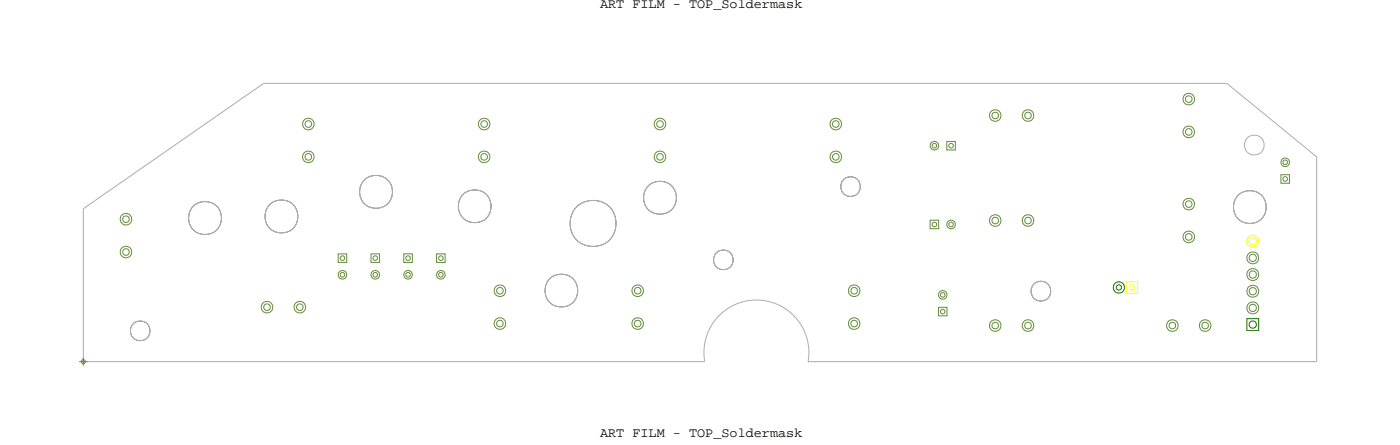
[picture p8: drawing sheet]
<svg xmlns="http://www.w3.org/2000/svg" width="213mm" height="68mm" viewBox="0 0 213 68" stroke-linecap="round" stroke-linejoin="round" font-family="sans-serif">
<defs><g id="words">
<g font-size="2.1">
<text x="91.5" y="1.2">ART FILM - TOP_Soldermask</text>
<text x="91.5" y="66.6">ART FILM - TOP_Soldermask</text>
</g>
</g></defs>
<!-- layer: Board Outline -->
<g fill="none" stroke="#acacac" stroke-width=".15">
<path d="M40.2 12.7h146.8zM187 12.7l13.7 11.2zM12.7 31.8l27.5-19.1zM12.7 31.8v23.3zM200.7 23.9v31.2zM12.7 55.1h94.7zM107.4 55.1a8 8 0 0 1 7.9-9.4 8 8 0 0 1 7.9 9.4M123.2 55.1h.1zM123.3 55.1h77.4z"/>
<circle cx="31.2" cy="33.2" r="2.52"/>
<circle cx="42.9" cy="33" r="2.52"/>
<circle cx="57.3" cy="29.3" r="2.52"/>
<circle cx="72.4" cy="31.5" r="2.51"/>
<circle cx="90.4" cy="34.1" r="3.5"/>
<circle cx="100.6" cy="30.2" r="2.52"/>
<circle cx="110.3" cy="39.6" r="1.5"/>
<circle cx="129.6" cy="28.4" r="1.5"/>
<circle cx="190.5" cy="31.6" r="2.51"/>
<circle cx="191.2" cy="22.1" r="1.51"/>
<circle cx="21.4" cy="50.4" r="1.5"/>
<circle cx="85.6" cy="44.3" r="2.51"/>
<circle cx="158.7" cy="44.4" r="1.51"/>
</g>
<!-- layer: Nets -->
<g fill="none" stroke="#ff0" stroke-width=".15">
<path d="M171.7 43h1.7v1.7h-1.7z"/>
<circle cx="191" cy="36.8" r=".91"/>
<circle cx="191" cy="36.8" r=".55"/>
<circle cx="172.5" cy="43.8" r=".4"/>
</g>
<g fill="none" stroke="#638b3a" stroke-width=".15">
<path d="M51.5 38.7h1.3v1.3h-1.3zM51.9 39.1l.3-.1 .3 .1v.2v.3l-.3 .1-.3-.1v-.3zM56.5 38.7h1.3v1.3h-1.3zM56.9 39.1l.3-.1 .3 .1v.2v.3l-.3 .1-.3-.1v-.3zM61.5 38.7h1.3v1.3h-1.3zM61.9 39.1l.3-.1 .3 .1v.2v.3l-.3 .1-.3-.1v-.3zM66.5 38.7h1.3v1.3h-1.3zM66.9 39.1l.3-.1 .3 .1v.2v.3l-.3 .1-.3-.1v-.3zM141.8 33.6h1.3v1.3h-1.3zM142.2 22l.2-.1 .3 .1 .1 .2-.1 .2-.3 .2-.2-.2-.1-.2zM142.2 34l.2-.1 .3 .1 .1 .2-.1 .2-.3 .2-.2-.2-.1-.2zM144.3 21.6h1.3v1.3h-1.3z"/>
<path d="M144.7 34l.3-.1 .2 .1 .1 .2-.1 .2-.2 .2-.3-.2-.1-.2zM144.7 22l.3-.1 .2 .1 .1 .2-.1 .2-.2 .2-.3-.2-.1-.2zM195.2 26.6h1.3v1.3h-1.3zM195.6 24.5l.3-.1 .3 .1v.2v.3l-.3 .1-.3-.1-.1-.3zM195.6 27l.3-.1 .3 .1v.3v.2l-.3 .1-.3-.1-.1-.2zM51.9 41.6l.3-.1 .3 .1v.3v.2l-.3 .1-.3-.1v-.2zM56.9 41.6l.3-.1 .3 .1v.3v.2l-.3 .1-.3-.1v-.2zM61.9 41.6l.3-.1 .3 .1v.3v.2l-.3 .1-.3-.1v-.2zM66.9 41.6l.3-.1 .3 .1v.3v.2l-.3 .1-.3-.1v-.2zM143 46.8h1.3v1.3h-1.3zM143.4 44.7l.3-.1 .3 .1v.2v.3l-.3 .1-.3-.1-.1-.3zM143.4 47.2l.3-.1 .3 .1v.3v.2l-.3 .1-.3-.1-.1-.2z"/>
<circle cx="47" cy="18.9" r=".88"/>
<circle cx="47" cy="18.9" r=".5"/>
<circle cx="73.8" cy="18.9" r=".88"/>
<circle cx="73.8" cy="18.9" r=".5"/>
<circle cx="100.6" cy="18.9" r=".88"/>
<circle cx="100.6" cy="18.9" r=".5"/>
<circle cx="127.4" cy="18.9" r=".88"/>
<circle cx="127.4" cy="18.9" r=".5"/>
<circle cx="151.7" cy="17.6" r=".88"/>
<circle cx="151.7" cy="17.6" r=".5"/>
<circle cx="156.7" cy="17.6" r=".88"/>
<circle cx="156.7" cy="17.6" r=".5"/>
<circle cx="181.2" cy="15.1" r=".88"/>
<circle cx="181.2" cy="15.1" r=".5"/>
<circle cx="19.2" cy="33.4" r=".88"/>
<circle cx="19.2" cy="38.4" r=".88"/>
<circle cx="19.2" cy="38.4" r=".5"/>
<circle cx="19.2" cy="33.4" r=".5"/>
<circle cx="47" cy="23.9" r=".88"/>
<circle cx="47" cy="23.9" r=".5"/>
<circle cx="73.8" cy="23.9" r=".88"/>
<circle cx="73.8" cy="23.9" r=".5"/>
<circle cx="100.6" cy="23.9" r=".88"/>
<circle cx="100.6" cy="23.9" r=".5"/>
<circle cx="127.4" cy="23.9" r=".88"/>
<circle cx="127.4" cy="23.9" r=".5"/>
<circle cx="142.4" cy="22.2" r=".65"/>
<circle cx="145" cy="34.2" r=".65"/>
<circle cx="151.7" cy="33.6" r=".88"/>
<circle cx="151.7" cy="33.6" r=".5"/>
<circle cx="156.7" cy="33.6" r=".88"/>
<circle cx="156.7" cy="33.6" r=".5"/>
<circle cx="181.2" cy="20.1" r=".88"/>
<circle cx="181.2" cy="31.1" r=".88"/>
<circle cx="181.2" cy="36.1" r=".88"/>
<circle cx="181.2" cy="31.1" r=".5"/>
<circle cx="181.2" cy="20.1" r=".5"/>
<circle cx="181.2" cy="36.1" r=".5"/>
<circle cx="191" cy="39.3" r=".91"/>
<circle cx="191" cy="39.3" r=".55"/>
<circle cx="195.9" cy="24.7" r=".65"/>
<circle cx="40.7" cy="46.8" r=".88"/>
<circle cx="40.7" cy="46.8" r=".5"/>
<circle cx="45.7" cy="46.8" r=".88"/>
<circle cx="45.7" cy="46.8" r=".5"/>
<circle cx="52.2" cy="41.9" r=".65"/>
<circle cx="57.2" cy="41.9" r=".65"/>
<circle cx="62.2" cy="41.9" r=".65"/>
<circle cx="67.2" cy="41.9" r=".65"/>
<circle cx="76.2" cy="44.3" r=".88"/>
<circle cx="76.2" cy="49.3" r=".88"/>
<circle cx="76.2" cy="49.3" r=".5"/>
<circle cx="76.2" cy="44.3" r=".5"/>
<circle cx="97.2" cy="44.3" r=".88"/>
<circle cx="97.2" cy="49.3" r=".88"/>
<circle cx="97.2" cy="49.3" r=".5"/>
<circle cx="97.2" cy="44.3" r=".5"/>
<circle cx="130.2" cy="44.3" r=".88"/>
<circle cx="130.2" cy="49.3" r=".88"/>
<circle cx="130.2" cy="49.3" r=".5"/>
<circle cx="130.2" cy="44.3" r=".5"/>
<circle cx="143.7" cy="44.9" r=".65"/>
<circle cx="151.7" cy="49.6" r=".88"/>
<circle cx="151.7" cy="49.6" r=".5"/>
<circle cx="156.7" cy="49.6" r=".88"/>
<circle cx="156.7" cy="49.6" r=".5"/>
<circle cx="178.7" cy="49.6" r=".88"/>
<circle cx="178.7" cy="49.6" r=".5"/>
<circle cx="183.7" cy="49.6" r=".88"/>
<circle cx="183.7" cy="49.6" r=".5"/>
<circle cx="191" cy="44.4" r=".91"/>
<circle cx="191" cy="41.8" r=".91"/>
<circle cx="191" cy="46.9" r=".91"/>
<circle cx="191" cy="46.9" r=".55"/>
<circle cx="191" cy="44.4" r=".55"/>
<circle cx="191" cy="41.8" r=".55"/>
</g>
<g fill="none" stroke="#007100" stroke-width=".15">
<path d="M190.1 48.6h1.8v1.8h-1.8z"/>
<circle cx="170.5" cy="43.8" r=".4"/>
<circle cx="170.5" cy="43.8" r=".86"/>
<circle cx="191" cy="49.5" r=".55"/>
</g>
<!-- layer: Drawing Origin -->
<path d="M12.1 55.1h1.2M12.5 54.9l.2-.1 .2 .1v.4l-.2 .1-.2-.1zM12.7 54.5v1.2" fill="none" stroke="#638b3a" stroke-width=".15"/>
<use href="#words"/>
</svg>
